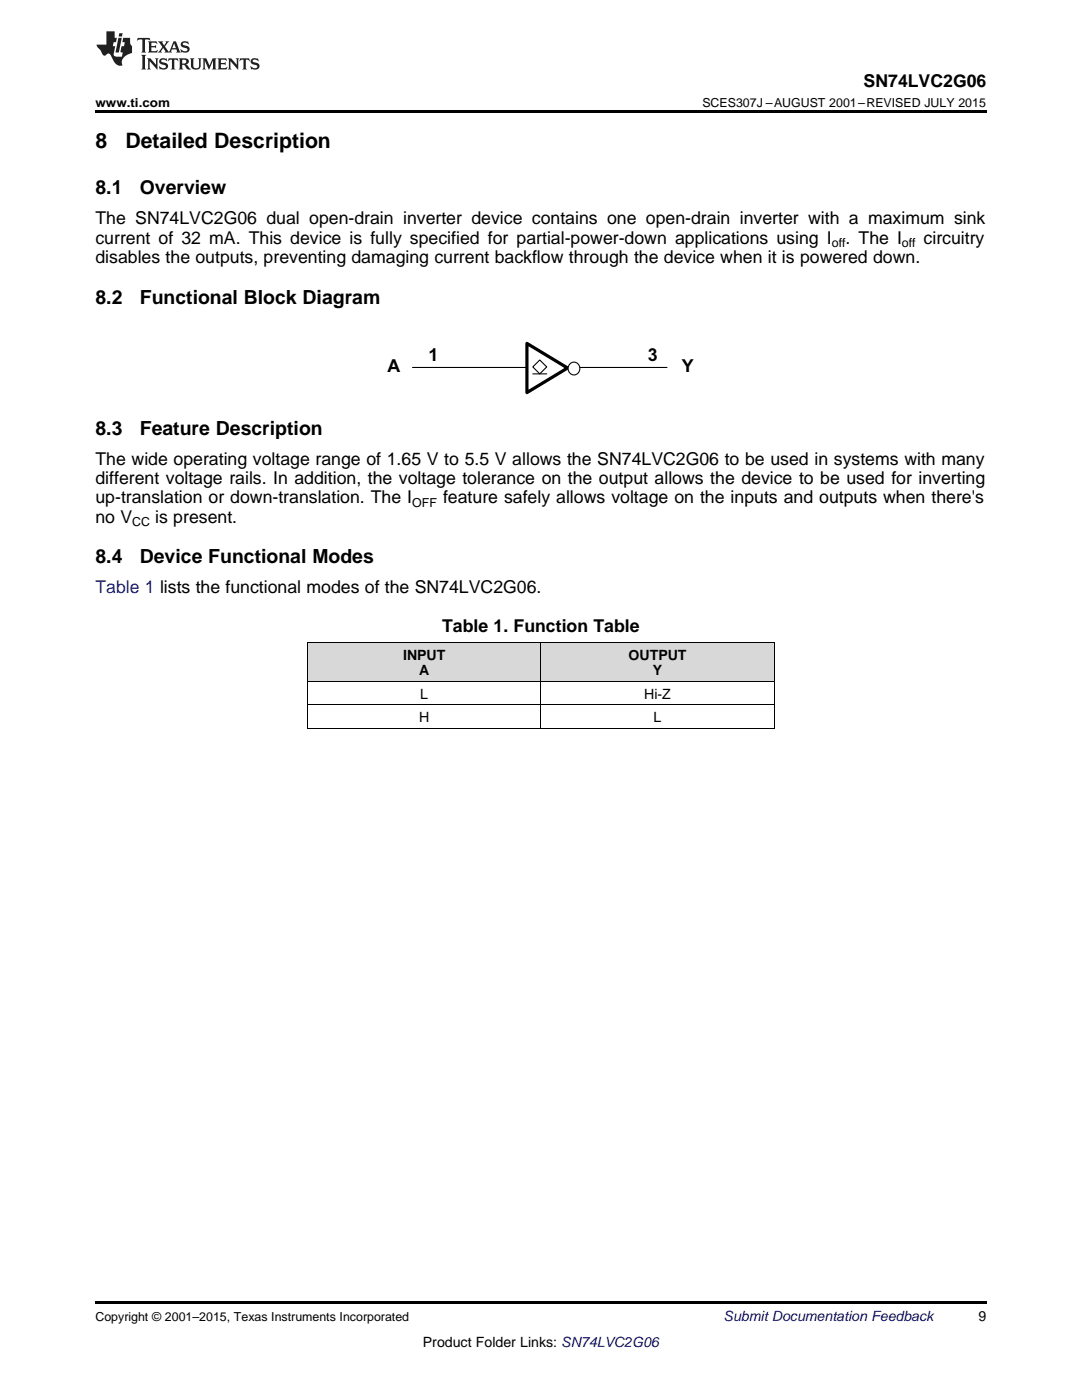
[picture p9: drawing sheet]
<svg xmlns="http://www.w3.org/2000/svg" width="216mm" height="279mm" viewBox="0 0 216 279" stroke-linecap="round" stroke-linejoin="round" font-family="sans-serif">
<defs><g id="words">
<g font-size="4.2">
<text x="19" y="29.6">8</text>
<text x="25" y="29.6">Detailed Description</text>
</g>
<g font-size="3.9">
<text x="19" y="38.8">8.1</text>
<text x="27.9" y="38.8">Overview</text>
<text x="19" y="60.6">8.2</text>
<text x="27.9" y="60.6">Functional Block Diagram</text>
<text x="19" y="86.7">8.3</text>
<text x="27.9" y="86.7">Feature Description</text>
<text x="19" y="112.4">8.4</text>
<text x="27.9" y="112.4">Device Functional Modes</text>
</g>
<g font-size="3.6">
<text x="77.3" y="74.3">A</text>
<text x="85.5" y="72.1">1</text>
<text x="129.3" y="72.1">3</text>
<text x="136.1" y="74.3">Y</text>
</g>
<g font-size="3.5">
<text x="172.3" y="17.3">SN74LVC2G06</text>
<text x="19" y="44.8">The SN74LVC2G06 dual open-drain inverter device contains one open-drain inverter with a maximum sink</text>
<text x="19" y="48.6">current of 32 mA. This device is fully specified for partial-power-down applications using I</text>
<text x="19" y="52.5">disables the outputs, preventing damaging current backflow through the device when it is powered down.</text>
<text x="168.7" y="48.6">. The I</text>
<text x="184.3" y="48.6">circuitry</text>
<text x="19" y="92.7">The wide operating voltage range of 1.65 V to 5.5 V allows the SN74LVC2G06 to be used in systems with many</text>
<text x="19" y="96.6">different voltage rails. In addition, the voltage tolerance on the output allows the device to be used for inverting</text>
<text x="19" y="100.5">up-translation or down-translation. The I</text>
<text x="88.4" y="100.5">feature safely allows voltage on the inputs and outputs when there's</text>
<text x="19" y="104.4">no V</text>
<text x="31" y="104.4">is present.</text>
<text x="88.2" y="126.1">Table 1. Function Table</text>
</g>
<text font-size="3.5" fill="#00f" x="19" y="118.4">Table 1 lists the functional modes of the SN74LVC2G06.</text>
<g font-size="2.8">
<text x="80.4" y="131.6">INPUT</text>
<text x="125.4" y="131.6">OUTPUT</text>
<text x="83.6" y="134.8">A</text>
<text x="130.3" y="134.8">Y</text>
<text x="83.9" y="139.5">L</text>
<text x="128.6" y="139.5">Hi-Z</text>
<text x="83.6" y="144.1">H</text>
<text x="130.4" y="144.1">L</text>
<text x="195.3" y="263.6">9</text>
<text x="84.4" y="268.9">Product Folder Links: SN74LVC2G06</text>
</g>
<text font-size="2.8" fill="#0000c8" x="144.4" y="263.6">Submit Documentation Feedback</text>
<g font-size="2.5">
<text x="19" y="21.4">www.ti.com</text>
<text x="140.2" y="21.4">SCES307J –AUGUST 2001–REVISED JULY 2015</text>
<text x="166" y="49.4">off</text>
<text x="180" y="49.4">off</text>
<text x="82.3" y="101.2">OFF</text>
<text x="26.4" y="105.1">CC</text>
<text x="19" y="263.6">Copyright © 2001–2015, Texas Instruments Incorporated</text>
</g>
</g></defs>
<g fill="#d8d8d8">
<path d="M61.4 128.2h46.5v7.9h-46.5z"/>
<path d="M107.9 128.2h46.6v7.9h-46.6z"/>
</g>
<path d="M61.4 145.3l.1 .1zM154.4 145.3l.1 .1zM19 259.7h177.8v.5h-177.8z" fill="#000"/>
<path d="M61.4 136h93.1M61.4 128.2h93.1M61.4 128.2v17.2M107.9 128.2v17.2M154.5 128.2v17.2M61.4 145.3h93.1M61.4 140.7h93.1" fill="none" stroke="#000" stroke-width=".2"/>
<path d="M82.3 73.3h50.8" fill="none" stroke="#000" stroke-width=".21"/>
<path d="M105.1 68.5l8.2 4.9-8.2 4.9z" fill-rule="evenodd" fill="#fff"/>
<path d="M105.1 68.5l8.2 4.9-8.2 4.9z" fill="none" stroke="#000" stroke-width=".64"/>
<path d="M113.8 72.5a1.22 1.22 0 0 1 1.9 1 1.22 1.22 0 0 1-1.9 1.1 1.35 1.35 0 0 1 0-2.1z" fill-rule="evenodd" fill="#fff"/>
<path d="M106.3 74.6h2.8M107.7 71.8l1.4 1.4-1.4 1.4-1.4-1.4zM113.8 72.5a1.22 1.22 0 0 1 1.9 1 1.22 1.22 0 0 1-1.9 1.1 1.35 1.35 0 0 1 0-2.1z" fill="none" stroke="#000" stroke-width=".21"/>
<path d="M19 22h177.8v.5h-177.8z" fill="#000"/>
<g fill="#231f20">
<path d="M27.5 7.6l-.1 .5 .4-.2h.6v.1v2.1l-.2 .4h1l-.3-.4v-2.1l.1-.1h.5l.5 .2-.2-.5zM29.5 8.3l.2 .3v1.5l-.2 .4h1.8l.2-.6a1.04 1.04 0 0 1-1.3 .2v-.7h.6l.3 .2v-.6l-.3 .2h-.6v-.6l.8-.1 .4 .3-.2-.5zM31.5 8.3l.9 1.1-.9 1.1h.8l-.2-.2 .5-.7 .4 .7-.2 .2h1.5l-.1-.2 .1-.4h.9l.1 .4-.2 .2h1l-.3-.3-.7-1.9h-.5l-.9 2-.8-1 .9-1h-.8l.1 .3-.3 .5-.4-.6 .2-.2zM34.7 8.6l.4 1h-.7zM36.3 8.4a.63 .63 0 0 0-.2 .7 .63 .63 0 0 0 .6 .4l.6 .2 .1 .2a.75 .75 0 0 1-.7 .4 .75 .75 0 0 1-.6-.5l.1 .7 .1-.1a1.11 1.11 0 0 0 1.5-.6 1.13 1.13 0 0 0-1.2-.8l-.1-.4a1.04 1.04 0 0 1 1.2 .2l-.2-.5-.1 .1-.5-.2zM28.2 10.9l.2 .4v2.2l-.2 .4h1l-.3-.4v-2.2l.3-.4zM29.3 11.6l.3 .4v1.5l-.3 .4h.8l-.2-.4v-1.3l1.5 1.7v-1.9l.2-.4h-.7l.2 .4v.9l-1.1-1.3zM32 11.8a.62 .62 0 0 0-.2 .7 .62 .62 0 0 0 .6 .4l.6 .1 .1 .3a.76 .76 0 0 1-.7 .3 .76 .76 0 0 1-.6-.4l.1 .7 .1-.1a1.11 1.11 0 0 0 1.5-.6 1.13 1.13 0 0 0-1.2-.8l-.1-.4a1.04 1.04 0 0 1 1.2 .2l-.2-.6-.1 .1-.5-.1zM33.7 11.6l-.2 .6a.61 .61 0 0 1 .8-.3v1.6l-.2 .4h.9l-.2-.4v-1.6a.63 .63 0 0 1 .8 .3l-.2-.6zM35.6 11.6l.3 .4v1.5l-.3 .4h1l-.2-.2v-.8l.5 .2a.76 .76 0 0 0 1.2 .7l-1-1a.58 .58 0 0 0 .6-.5 .58 .58 0 0 0-.5-.6zM36.4 11.9h.1a.45 .45 0 0 1 .5 .1 .45 .45 0 0 1 .1 .5l-.7 .2zM37.9 11.6l.2 .2a2.17 2.17 0 0 0 .3 1.9 .99 .99 0 0 0 1.6-.6v-1.1l.2-.4h-.7l.2 .2a1.92 1.92 0 0 1-.2 1.8 .6 .6 0 0 1-.9-.5v-1.1l.2-.4zM40.4 11.6l.2 .4v1.5l-.2 .4h.7l-.2-.4v-1.4l.8 1.8 .8-1.8v1.4l-.2 .4h.9l-.2-.4v-1.5l.2-.4h-.8l-.6 1.5-.6-1.5zM43.4 11.6l.2 .4v1.5l-.2 .4h1.8l.2-.6a1.04 1.04 0 0 1-1.3 .1v-.6h.5l.4 .2v-.6l-.4 .2h-.5v-.7h.8l.3 .3-.1-.6zM45.5 11.6l.2 .4v1.5l-.2 .4h.7l-.2-.4v-1.3l1.5 1.7v-1.9l.2-.4h-.7l.2 .4v.9l-1.1-1.3zM47.9 11.6l-.1 .6a.61 .61 0 0 1 .8-.3v1.6l-.3 .4h1l-.3-.4 .1-1.6a.63 .63 0 0 1 .7 .3l-.1-.6zM50.2 11.8a.62 .62 0 0 0-.2 .7 .62 .62 0 0 0 .6 .4l.6 .1 .2 .3a.76 .76 0 0 1-.8 .3 .76 .76 0 0 1-.6-.4l.1 .7 .2-.1a1.11 1.11 0 0 0 1.5-.6 1.13 1.13 0 0 0-1.3-.8l-.1-.4a1.04 1.04 0 0 1 1.2 .2l-.1-.6-.2 .1-.5-.1z"/>
<path d="M21.2 6.3v2.6h-1.9l.1 .4 .7 .9a.91 .91 0 0 0 1 .8 .56 .56 0 0 1 .5-.3 .56 .56 0 0 1 .5 .3l.4 .8a1.53 1.53 0 0 0 1.9 1.2 1.54 1.54 0 0 1 1-2.1l.9-.3v-1.4a1.52 1.52 0 0 1-.3-1.6h-1.4l-.2 .8h.5l-.2 .8h-.4l-.2 1v.2l.4 .1-.2 .8a1.93 1.93 0 0 1-1.6-.3l.3-1.8h-.5l.2-.8h.4l.2-.8h-.4v-1.3zM23.6 7.6l-.6 2.9h.7l.6-2.9zM23.8 6.6l-.1 .7h.6l.2-.7z"/>
</g>
<use href="#words"/>
</svg>
